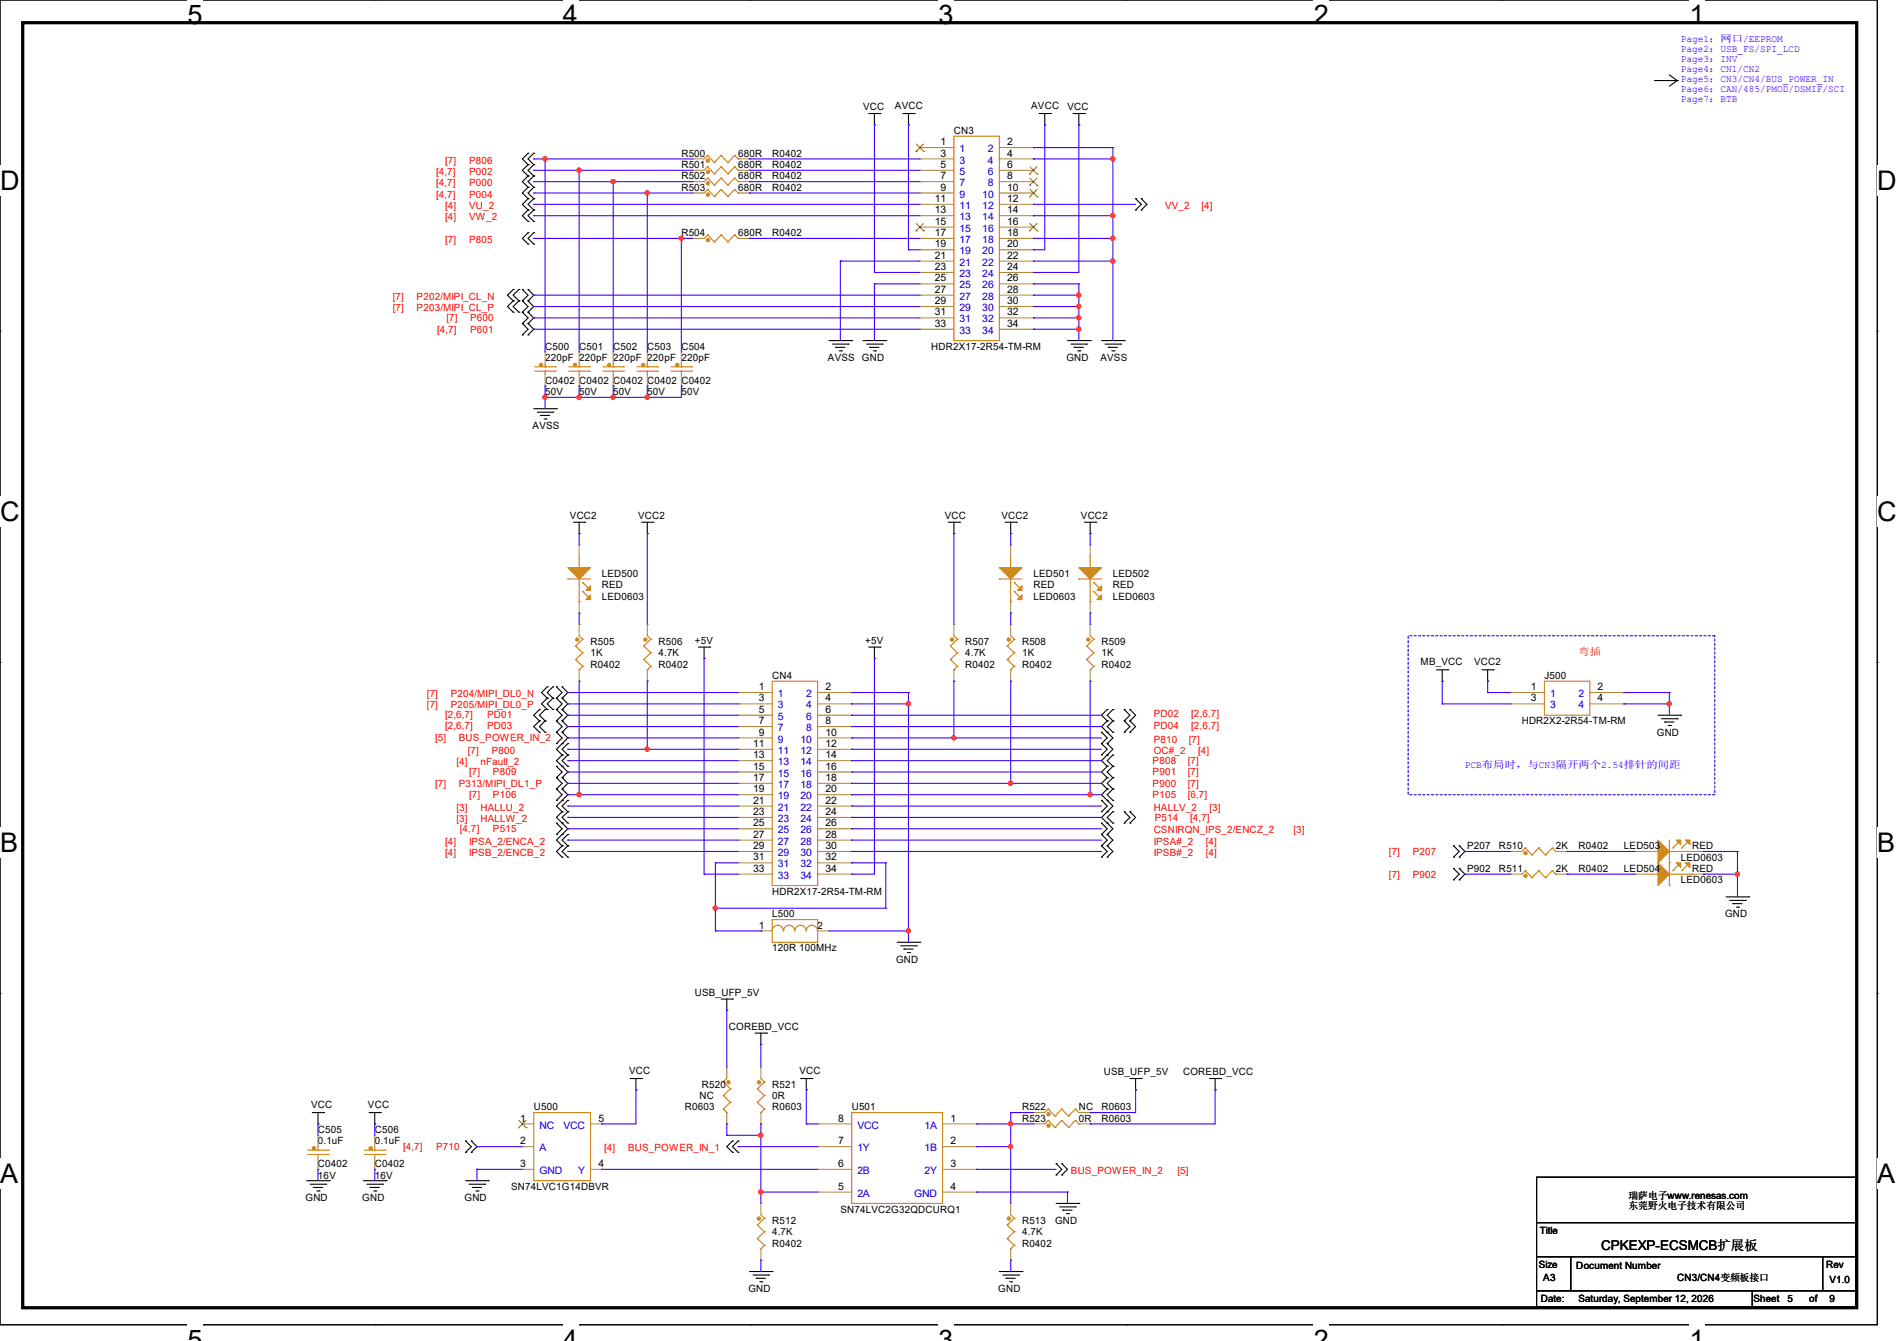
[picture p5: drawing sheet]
<svg xmlns="http://www.w3.org/2000/svg" width="297mm" height="210mm" viewBox="0 0 297 210" stroke-linecap="round" stroke-linejoin="round" font-family="sans-serif">
<defs><g id="words">
<g font-size="4.2">
<text x="29.4" y="3.8">5</text>
<text x="88.1" y="3.8">4</text>
<text x="146.9" y="3.8">3</text>
<text x="205.7" y="3.8">2</text>
<text x="264.5" y="3.8">1</text>
<text x="0" y="29.7">D</text>
<text x="293.9" y="29.7">D</text>
<text x="0" y="81.6">C</text>
<text x="293.9" y="81.6">C</text>
<text x="0" y="133.4">B</text>
<text x="293.9" y="133.4">B</text>
<text x="0" y="185.3">A</text>
<text x="293.9" y="185.3">A</text>
</g>
<text font-size="2.1" x="250.7" y="195.7">CPKEXP-ECSMCB扩展板</text>
<g font-size="1.6" fill="#00f">
<text x="263.1" y="6.6">Page1：网口/EEPROM</text>
<text x="263.1" y="8.1">Page2：USB_FS/SPI_LCD</text>
<text x="263.1" y="9.7">Page3：INV</text>
<text x="263.1" y="11.3">Page4：CN1/CN2</text>
<text x="263.1" y="12.8">Page5：CN3/CN4/BUS_POWER_IN</text>
<text x="263.1" y="14.4">Page6：CAN/485/PMOD/DSMIF/SCI</text>
<text x="263.1" y="16">Page7：BTB</text>
<text x="229.4" y="120.4">PCB布局时，与CN3隔开两个2.54排针的间距</text>
</g>
<g font-size="1.6">
<text x="135.1" y="17.3">VCC</text>
<text x="140.1" y="17.1">AVCC</text>
<text x="161.5" y="17.1">AVCC</text>
<text x="167.1" y="17.3">VCC</text>
<text x="147.2" y="22.7">1</text>
<text x="149.4" y="21">CN3</text>
<text x="157.7" y="22.7">2</text>
<text x="106.7" y="24.6">R500</text>
<text x="106.7" y="26.3">R501</text>
<text x="106.7" y="28.1">R502</text>
<text x="106.7" y="29.9">R503</text>
<text x="115.6" y="24.6">680R</text>
<text x="115.6" y="26.3">680R</text>
<text x="115.6" y="28.1">680R</text>
<text x="115.6" y="29.9">680R</text>
<text x="120.9" y="24.6">R0402</text>
<text x="120.9" y="26.3">R0402</text>
<text x="120.9" y="28.1">R0402</text>
<text x="120.9" y="29.9">R0402</text>
<text x="147.2" y="24.5">3</text>
<text x="147.2" y="26.3">5</text>
<text x="147.2" y="28.1">7</text>
<text x="147.2" y="29.8">9</text>
<text x="157.7" y="24.5">4</text>
<text x="157.7" y="26.3">6</text>
<text x="157.7" y="28.1">8</text>
<text x="157.7" y="29.8">10</text>
<text x="146.3" y="31.6">11</text>
<text x="146.3" y="33.4">13</text>
<text x="146.3" y="35.2">15</text>
<text x="157.7" y="31.6">12</text>
<text x="157.7" y="33.4">14</text>
<text x="157.7" y="35.2">16</text>
<text x="106.7" y="37">R504</text>
<text x="115.6" y="37">680R</text>
<text x="120.9" y="37">R0402</text>
<text x="146.3" y="37">17</text>
<text x="146.3" y="38.7">19</text>
<text x="146.3" y="40.5">21</text>
<text x="157.7" y="37">18</text>
<text x="157.7" y="38.7">20</text>
<text x="157.7" y="40.5">22</text>
<text x="146.3" y="42.3">23</text>
<text x="146.3" y="44.1">25</text>
<text x="146.3" y="45.8">27</text>
<text x="146.3" y="47.6">29</text>
<text x="157.7" y="42.3">24</text>
<text x="157.7" y="44.1">26</text>
<text x="157.7" y="45.8">28</text>
<text x="157.7" y="47.6">30</text>
<text x="146.3" y="49.4">31</text>
<text x="146.3" y="51.2">33</text>
<text x="157.7" y="49.4">32</text>
<text x="157.7" y="51.2">34</text>
<text x="85.3" y="54.8">C500</text>
<text x="85.3" y="56.6">220pF 220pF 220pF 220pF 220pF</text>
<text x="90.7" y="54.8">C501</text>
<text x="96" y="54.8">C502</text>
<text x="101.3" y="54.8">C503</text>
<text x="106.7" y="54.8">C504</text>
<text x="129.6" y="56.6">AVSS</text>
<text x="135" y="56.6">GND</text>
<text x="145.8" y="54.8">HDR2X17-2R54-TM-RM</text>
<text x="167" y="56.6">GND</text>
<text x="172.3" y="56.6">AVSS</text>
<text x="85.3" y="60.1">C0402 C0402 C0402 C0402 C0402</text>
<text x="85.3" y="61.9">50V</text>
<text x="90.7" y="61.9">50V</text>
<text x="96" y="61.9">50V</text>
<text x="101.3" y="61.9">50V</text>
<text x="106.7" y="61.9">50V</text>
<text x="83.4" y="67.2">AVSS</text>
<text x="89.2" y="81.3">VCC2</text>
<text x="99.9" y="81.3">VCC2</text>
<text x="147.9" y="81.3">VCC</text>
<text x="156.8" y="81.3">VCC2</text>
<text x="169.2" y="81.3">VCC2</text>
<text x="94.2" y="90.3">LED500</text>
<text x="94.2" y="92.1">RED</text>
<text x="94.2" y="93.9">LED0603</text>
<text x="161.8" y="90.3">LED501</text>
<text x="161.8" y="92.1">RED</text>
<text x="161.8" y="93.9">LED0603</text>
<text x="174.2" y="90.3">LED502</text>
<text x="174.2" y="92.1">RED</text>
<text x="174.2" y="93.9">LED0603</text>
<text x="92.5" y="101">R505</text>
<text x="103.1" y="101">R506</text>
<text x="108.8" y="100.8">+5V</text>
<text x="135.5" y="100.8">+5V</text>
<text x="151.1" y="101">R507</text>
<text x="160" y="101">R508</text>
<text x="172.5" y="101">R509</text>
<text x="92.5" y="102.8">1K</text>
<text x="92.5" y="104.6">R0402</text>
<text x="103.1" y="102.8">4.7K</text>
<text x="103.1" y="104.6">R0402</text>
<text x="120.9" y="106.3">CN4</text>
<text x="151.1" y="102.8">4.7K</text>
<text x="151.1" y="104.6">R0402</text>
<text x="160" y="102.8">1K</text>
<text x="160" y="104.6">R0402</text>
<text x="172.5" y="102.8">1K</text>
<text x="172.5" y="104.6">R0402</text>
<text x="222.4" y="104.2">MB_VCC</text>
<text x="230.8" y="104.2">VCC2</text>
<text x="241.8" y="106.3">J500</text>
<text x="118.8" y="108.1">1</text>
<text x="118.8" y="109.9">3</text>
<text x="118.8" y="111.6">5</text>
<text x="118.8" y="113.4">7</text>
<text x="129.2" y="108.1">2</text>
<text x="129.2" y="109.9">4</text>
<text x="129.2" y="111.6">6</text>
<text x="129.2" y="113.4">8</text>
<text x="238.3" y="113.5">HDR2X2-2R54-TM-RM</text>
<text x="239.7" y="108.1">1</text>
<text x="239.7" y="109.9">3</text>
<text x="250.1" y="108.1">2</text>
<text x="250.1" y="109.9">4</text>
<text x="117.9" y="117">11</text>
<text x="117.9" y="118.7">13</text>
<text x="118.8" y="115.2">9</text>
<text x="129.2" y="115.2">10</text>
<text x="129.2" y="117">12</text>
<text x="129.2" y="118.7">14</text>
<text x="259.4" y="115.2">GND</text>
<text x="117.9" y="120.5">15</text>
<text x="117.9" y="122.3">17</text>
<text x="117.9" y="124.1">19</text>
<text x="117.9" y="125.9">21</text>
<text x="129.2" y="120.5">16</text>
<text x="129.2" y="122.3">18</text>
<text x="129.2" y="124.1">20</text>
<text x="129.2" y="125.9">22</text>
<text x="117.9" y="127.6">23</text>
<text x="117.9" y="129.4">25</text>
<text x="117.9" y="131.2">27</text>
<text x="129.2" y="127.6">24</text>
<text x="129.2" y="129.4">26</text>
<text x="129.2" y="131.2">28</text>
<text x="117.9" y="133">29</text>
<text x="117.9" y="134.7">31</text>
<text x="117.9" y="136.5">33</text>
<text x="129.2" y="133">30</text>
<text x="129.2" y="134.7">32</text>
<text x="129.2" y="136.5">34</text>
<text x="229.7" y="133">P207</text>
<text x="229.7" y="136.6">P902</text>
<text x="234.7" y="136.6">R511</text>
<text x="234.7" y="133">R510</text>
<text x="243.6" y="136.6">2K</text>
<text x="243.6" y="133">2K</text>
<text x="247.1" y="136.6">R0402</text>
<text x="247.1" y="133">R0402</text>
<text x="254.3" y="136.6">LED504</text>
<text x="254.3" y="133">LED503</text>
<text x="263.1" y="134.8">LED0603</text>
<text x="264.9" y="136.6">RED</text>
<text x="264.9" y="133">RED</text>
<text x="120.9" y="140.1">HDR2X17-2R54-TM-RM</text>
<text x="120.9" y="143.7">L500</text>
<text x="263.1" y="138.3">LED0603</text>
<text x="270.1" y="143.7">GND</text>
<text x="118.8" y="145.4">1</text>
<text x="120.9" y="149">120R 100MHz</text>
<text x="128" y="145.5">2</text>
<text x="108.8" y="156">USB_UFP_5V</text>
<text x="140.3" y="150.8">GND</text>
<text x="114.1" y="161.3">COREBD_VCC</text>
<text x="48.7" y="173.6">VCC</text>
<text x="57.6" y="173.6">VCC</text>
<text x="83.6" y="173.9">U500</text>
<text x="98.5" y="168.2">VCC</text>
<text x="107.2" y="173.9">R0603</text>
<text x="109.5" y="172.1">NC</text>
<text x="109.9" y="170.3">R520</text>
<text x="120.9" y="170.3">R521</text>
<text x="120.9" y="172.1">0R</text>
<text x="120.9" y="173.9">R0603</text>
<text x="125.2" y="168.2">VCC</text>
<text x="133.3" y="173.9">U501</text>
<text x="160" y="173.9">R522</text>
<text x="168.9" y="173.9">NC</text>
<text x="172.5" y="173.9">R0603</text>
<text x="172.8" y="168.4">USB_UFP_5V</text>
<text x="185.2" y="168.4">COREBD_VCC</text>
<text x="49.8" y="177.5">C505</text>
<text x="49.8" y="179.2">0.1uF</text>
<text x="58.7" y="177.5">C506</text>
<text x="58.7" y="179.2">0.1uF</text>
<text x="81.4" y="175.6">1</text>
<text x="81.4" y="179.2">2</text>
<text x="93.7" y="175.6">5</text>
<text x="131.2" y="179.2">7</text>
<text x="131.2" y="175.6">8</text>
<text x="148.8" y="175.6">1</text>
<text x="148.8" y="179.2">2</text>
<text x="160" y="175.7">R523</text>
<text x="168.9" y="175.7">0R</text>
<text x="172.5" y="175.7">R0603</text>
<text x="49.8" y="182.8">C0402</text>
<text x="49.8" y="184.6">16V</text>
<text x="58.7" y="182.8">C0402</text>
<text x="58.7" y="184.6">16V</text>
<text x="81.4" y="182.8">3</text>
<text x="93.7" y="182.8">4</text>
<text x="131.2" y="182.8">6</text>
<text x="148.8" y="182.8">3</text>
<text x="47.8" y="188.1">GND</text>
<text x="56.7" y="188.1">GND</text>
<text x="72.7" y="188.1">GND</text>
<text x="80" y="186.3">SN74LVC1G14DBVR</text>
<text x="120.9" y="191.7">R512</text>
<text x="131.2" y="186.3">5</text>
<text x="131.6" y="189.9">SN74LVC2G32QDCURQ1</text>
<text x="148.8" y="186.3">4</text>
<text x="160" y="191.7">R513</text>
<text x="165.2" y="191.7">GND</text>
<text x="255" y="187.8">瑞萨电子www.renesas.com</text>
<text x="255" y="189.4">东莞野火电子技术有限公司</text>
<text x="120.9" y="193.5">4.7K</text>
<text x="120.9" y="195.2">R0402</text>
<text x="160" y="193.5">4.7K</text>
<text x="160" y="195.2">R0402</text>
<text x="241.1" y="193.3">Title</text>
<text x="117.2" y="202.3">GND</text>
<text x="156.3" y="202.3">GND</text>
<text x="240.9" y="198.6">Size</text>
<text x="241.3" y="204">Date:</text>
<text x="241.6" y="200.6">A3</text>
<text x="246.8" y="198.8">Document Number</text>
<text x="247.1" y="204">Saturday, September 12, 2026</text>
<text x="262.6" y="200.6">CN3/CN4变频板接口</text>
<text x="274.5" y="204">Sheet</text>
<text x="279.9" y="204">5</text>
<text x="283.3" y="204">of</text>
<text x="285.9" y="198.6">Rev</text>
<text x="286.4" y="200.9">V1.0</text>
<text x="286.4" y="204">9</text>
</g>
<g font-size="1.6" fill="#00c">
<text x="150.2" y="23.8">1</text>
<text x="154.7" y="23.8">2</text>
<text x="150.2" y="25.6">3</text>
<text x="150.2" y="27.4">5</text>
<text x="150.2" y="29.2">7</text>
<text x="154.7" y="25.6">4</text>
<text x="154.7" y="27.4">6</text>
<text x="154.7" y="29.2">8</text>
<text x="150.2" y="30.9">9</text>
<text x="150.2" y="32.7">11</text>
<text x="150.2" y="34.5">13</text>
<text x="153.8" y="30.9">10</text>
<text x="153.8" y="32.7">12</text>
<text x="153.8" y="34.5">14</text>
<text x="150.2" y="36.3">15</text>
<text x="150.2" y="38.1">17</text>
<text x="150.2" y="39.8">19</text>
<text x="150.2" y="41.6">21</text>
<text x="153.8" y="36.3">16</text>
<text x="153.8" y="38.1">18</text>
<text x="153.8" y="39.8">20</text>
<text x="153.8" y="41.6">22</text>
<text x="150.2" y="43.4">23</text>
<text x="150.2" y="45.2">25</text>
<text x="150.2" y="46.9">27</text>
<text x="153.8" y="43.4">24</text>
<text x="153.8" y="45.2">26</text>
<text x="153.8" y="46.9">28</text>
<text x="150.2" y="48.7">29</text>
<text x="150.2" y="50.5">31</text>
<text x="150.2" y="52.3">33</text>
<text x="153.8" y="48.7">30</text>
<text x="153.8" y="50.5">32</text>
<text x="153.8" y="52.3">34</text>
<text x="121.8" y="109.2">1</text>
<text x="121.8" y="111">3</text>
<text x="121.8" y="112.7">5</text>
<text x="126.2" y="109.2">2</text>
<text x="126.2" y="111">4</text>
<text x="126.2" y="112.7">6</text>
<text x="242.7" y="109.2">1</text>
<text x="242.7" y="111">3</text>
<text x="247.1" y="109.2">2</text>
<text x="247.1" y="111">4</text>
<text x="121.8" y="114.5">7</text>
<text x="121.8" y="116.3">9</text>
<text x="121.8" y="118.1">11</text>
<text x="121.8" y="119.8">13</text>
<text x="125.3" y="116.3">10</text>
<text x="125.3" y="118.1">12</text>
<text x="125.3" y="119.8">14</text>
<text x="126.2" y="114.5">8</text>
<text x="121.8" y="121.6">15</text>
<text x="121.8" y="123.4">17</text>
<text x="121.8" y="125.2">19</text>
<text x="125.3" y="121.6">16</text>
<text x="125.3" y="123.4">18</text>
<text x="125.3" y="125.2">20</text>
<text x="121.8" y="127">21</text>
<text x="121.8" y="128.7">23</text>
<text x="121.8" y="130.5">25</text>
<text x="125.3" y="127">22</text>
<text x="125.3" y="128.7">24</text>
<text x="125.3" y="130.5">26</text>
<text x="121.8" y="132.3">27</text>
<text x="121.8" y="134.1">29</text>
<text x="121.8" y="135.8">31</text>
<text x="121.8" y="137.6">33</text>
<text x="125.3" y="132.3">28</text>
<text x="125.3" y="134.1">30</text>
<text x="125.3" y="135.8">32</text>
<text x="125.3" y="137.6">34</text>
<text x="84.5" y="176.7">NC</text>
<text x="88.2" y="176.7">VCC</text>
<text x="134.2" y="176.7">VCC</text>
<text x="144.7" y="176.7">1A</text>
<text x="84.5" y="180.3">A</text>
<text x="84.5" y="183.9">GND</text>
<text x="90.5" y="183.9">Y</text>
<text x="134.2" y="183.9">2B</text>
<text x="134.2" y="180.3">1Y</text>
<text x="144.7" y="180.3">1B</text>
<text x="144.7" y="183.9">2Y</text>
<text x="134.2" y="187.4">2A</text>
<text x="143.1" y="187.4">GND</text>
</g>
<g font-size="1.6" fill="#f00">
<text x="68.3" y="27.4">[4,7]</text>
<text x="68.3" y="29.2">[4,7]</text>
<text x="69.7" y="25.6">[7]</text>
<text x="73.4" y="27.4">P002</text>
<text x="73.4" y="25.6">P806</text>
<text x="73.4" y="29.2">P000</text>
<text x="68.3" y="30.9">[4,7]</text>
<text x="69.7" y="34.5">[4]</text>
<text x="69.7" y="32.7">[4]</text>
<text x="73.4" y="30.9">P004</text>
<text x="73.4" y="34.5">VW_2</text>
<text x="73.4" y="32.7">VU_2</text>
<text x="182.4" y="32.7">VV_2</text>
<text x="188.1" y="32.7">[4]</text>
<text x="69.7" y="38.1">[7]</text>
<text x="73.4" y="38.1">P805</text>
<text x="61.5" y="46.9">[7]</text>
<text x="65.2" y="46.9">P202/MIPI_CL_N</text>
<text x="61.5" y="48.7">[7]</text>
<text x="65.2" y="48.7">P203/MIPI_CL_P</text>
<text x="68.5" y="52.1">[4,7]</text>
<text x="69.9" y="50.3">[7]</text>
<text x="73.6" y="52.1">P601</text>
<text x="73.6" y="50.3">P600</text>
<text x="247.1" y="102.6">弯插</text>
<text x="66.8" y="109.2">[7]</text>
<text x="66.8" y="111">[7]</text>
<text x="69.7" y="112.4">[2,6,7]</text>
<text x="70.6" y="109.2">P204/MIPI_DL0_N</text>
<text x="70.6" y="111">P205/MIPI_DL0_P</text>
<text x="76.3" y="112.4">PD01</text>
<text x="180.6" y="112.2">PD02</text>
<text x="186.5" y="112.2">[2,6,7]</text>
<text x="68.1" y="116.1">[5]</text>
<text x="69.7" y="114.2">[2,6,7]</text>
<text x="71.5" y="119.8">[4]</text>
<text x="71.8" y="116.1">BUS_POWER_IN_2</text>
<text x="73.2" y="118.1">[7]</text>
<text x="75.2" y="119.8">nFault_2</text>
<text x="76.3" y="114.2">PD03</text>
<text x="77" y="118.1">P800</text>
<text x="180.5" y="119.7">P808</text>
<text x="180.6" y="118.1">OC#_2</text>
<text x="180.6" y="116.3">P810</text>
<text x="180.6" y="114.2">PD04</text>
<text x="186" y="119.7">[7]</text>
<text x="186.1" y="116.3">[7]</text>
<text x="186.5" y="114.2">[2,6,7]</text>
<text x="187.6" y="118.1">[4]</text>
<text x="68.1" y="123.2">[7]</text>
<text x="71.8" y="123.2">P313/MIPI_DL1_P</text>
<text x="73.4" y="121.5">[7]</text>
<text x="73.4" y="125">[7]</text>
<text x="77.2" y="121.5">P809</text>
<text x="77.2" y="125">P106</text>
<text x="180.5" y="125">P105</text>
<text x="180.5" y="121.5">P901</text>
<text x="180.5" y="123.2">P900</text>
<text x="186" y="125">[6,7]</text>
<text x="186" y="121.5">[7]</text>
<text x="186" y="123.2">[7]</text>
<text x="71.5" y="127">[3]</text>
<text x="71.5" y="128.7">[3]</text>
<text x="72" y="130.3">[4,7]</text>
<text x="75.2" y="127">HALLU_2</text>
<text x="75.2" y="128.7">HALLW_2</text>
<text x="77.2" y="130.3">P515</text>
<text x="180.6" y="130.5">CSNIRQN_IPS_2/ENCZ_2</text>
<text x="180.6" y="127">HALLV_2</text>
<text x="180.8" y="128.6">P514</text>
<text x="186.3" y="128.6">[4,7]</text>
<text x="189.4" y="127">[3]</text>
<text x="202.5" y="130.5">[3]</text>
<text x="69.7" y="132.3">[4]</text>
<text x="69.7" y="134.1">[4]</text>
<text x="73.4" y="132.3">IPSA_2/ENCA_2</text>
<text x="73.4" y="134.1">IPSB_2/ENCB_2</text>
<text x="180.6" y="132.3">IPSA#_2</text>
<text x="180.6" y="134.1">IPSB#_2</text>
<text x="188.8" y="132.3">[4]</text>
<text x="188.8" y="134.1">[4]</text>
<text x="217.5" y="133.9">[7]</text>
<text x="217.5" y="137.5">[7]</text>
<text x="221.2" y="133.9">P207</text>
<text x="221.2" y="137.5">P902</text>
<text x="63.1" y="180.1">[4,7]</text>
<text x="68.3" y="180.1">P710</text>
<text x="94.6" y="180.3">[4]</text>
<text x="98.3" y="180.3">BUS_POWER_IN_1</text>
<text x="167.7" y="183.8">BUS_POWER_IN_2</text>
<text x="184.4" y="183.8">[5]</text>
</g>
</g></defs>
<path d="M0 0h293.9v207.5h-293.9z" fill="none" stroke="#000" stroke-width=".17"/>
<g fill="#fff">
<path d="M29.4 0h2.3v4.7h-2.3z"/>
<path d="M29.4 207.5h2.3v2.5h-2.3z"/>
</g>
<path d="M58.8 0h.1M58.8 207.5h.1" fill="none" stroke="#000" stroke-width=".17"/>
<g fill="#fff">
<path d="M88.1 0h2.4v4.7h-2.4z"/>
<path d="M88.1 207.5h2.4v2.5h-2.4z"/>
</g>
<path d="M117.6 0h.1M117.6 207.5h.1" fill="none" stroke="#000" stroke-width=".17"/>
<g fill="#fff">
<path d="M146.9 0h2.4v4.7h-2.4z"/>
<path d="M146.9 207.5h2.4v2.5h-2.4z"/>
</g>
<path d="M176.3 0h.1M176.3 207.5h.1" fill="none" stroke="#000" stroke-width=".17"/>
<g fill="#fff">
<path d="M205.7 0h2.4v4.7h-2.4z"/>
<path d="M205.7 207.5h2.4v2.5h-2.4z"/>
</g>
<path d="M235.1 0h.1M235.1 207.5h.1" fill="none" stroke="#000" stroke-width=".17"/>
<g fill="#fff">
<path d="M264.5 0h2.4v4.7h-2.4z"/>
<path d="M264.5 207.5h2.4v2.5h-2.4z"/>
<path d="M0 25.9h3v4.7h-3z"/>
<path d="M293.9 25.9h3.1v4.7h-3.1z"/>
<path d="M0 77.8h3v4.7h-3z"/>
<path d="M293.9 77.8h3.1v4.7h-3.1z"/>
</g>
<path d="M0 51.9h.1M293.9 51.9h.1" fill="none" stroke="#000" stroke-width=".17"/>
<g fill="#fff">
<path d="M0 129.6h2.8v4.8h-2.8z"/>
<path d="M293.9 129.6h2.9v4.8h-2.9z"/>
</g>
<path d="M0 103.7h.1M293.9 103.7h.1" fill="none" stroke="#000" stroke-width=".17"/>
<g fill="#fff">
<path d="M0 181.5h2.8v4.7h-2.8z"/>
<path d="M293.8 181.5h3v4.7h-3z"/>
</g>
<g fill="none" stroke="#000" stroke-width=".17">
<path d="M136 17.8h1.8M136.9 19.6h.1M136.9 17.8v1.8M137.8 17.8h.1M141.4 17.8h1.7M142.2 19.6h.1M142.2 17.8v1.8M143.1 17.8h.1M162.7 17.8h1.8M163.6 19.6h.1M163.6 17.8v1.8M164.5 17.8h.1"/>
<path d="M168 17.8h1.8M168.9 19.6h.1M168.9 17.8v1.8M169.8 17.8h.1M259 12.6h3.6M261.4 11.7l1.2 .9M262.6 12.6h.1M262.6 12.6l-1.2 .9M82.7 25.8h.1M82.7 27.6h.1M82.7 24h.1M82.7 29.3h.1"/>
<path d="M82.7 31.1h.1M82.7 32.9h.1M82.7 34.7h.1M82.7 36.4h.1M82.7 38.2h.1M82.7 25.8l-.9 .9 .9 .9M82.7 24l-.9 .9 .9 .9M82.7 29.3l-.9 .9 .9 .9M82.7 27.6l-.9 .8 .9 .9M82.7 32.9l-.9 .9 .9 .9M82.7 31.1l-.9 .9 .9 .9M82.7 36.4l-.9 .9 .9 .9"/>
<path d="M83.6 25.8h.1M83.6 27.6h.1M83.6 24h.1M83.6 29.3h.1M83.6 31.1h.1M83.6 32.9h.1M83.6 34.7h.1M83.6 36.4h.1M83.6 38.2h.1M83.6 25.8l-.9 .9 .9 .9M83.6 24l-.9 .9 .9 .9M83.6 29.3l-.9 .9 .9 .9"/>
<path d="M83.6 27.6l-.9 .8 .9 .9M83.6 32.9l-.9 .9 .9 .9M83.6 31.1l-.9 .9 .9 .9M83.6 36.4l-.9 .9 .9 .9M177.8 31.1h.1M177.8 32.9h.1M177.8 31.1l.9 .9-.9 .9M178.7 31.1h.1M178.7 32.9h.1M178.7 31.1l.9 .9-.9 .9M80.3 47.1h.1M80.3 48.9h.1"/>
<path d="M80.3 45.3h.1M80.3 47.1l-.8 .9 .8 .9M80.3 45.3l-.8 .9 .8 .9M81.2 48.9h.1M81.2 47.1h.1M81.2 45.3h.1M81.2 47.1l-.9 .9 .9 .9M81.2 45.3l-.9 .9 .9 .9M81.8 52.5h.1M81.8 50.7h.1M81.8 48.9h.1M81.8 47.1h.1"/>
<path d="M81.8 45.3h.1M81.8 50.7l.9 .9-.9 .9M81.8 48.9l.9 .9-.9 .9M81.8 47.1l.9 .9-.9 .9M81.8 45.3l.9 .9-.9 .9M82.7 50.7h.1M82.7 52.5h.1M82.7 48.9h.1M82.7 47.1h.1M82.7 45.3h.1M82.7 50.7l.9 .9-.9 .9M82.7 48.9l.9 .9-.9 .9"/>
<path d="M82.7 47.1l.9 .9-.9 .9M82.7 45.3l.9 .9-.9 .9M129.8 53.3h3.5M130.3 53.9h2.5M130.9 54.4h.1M130.9 54.4h1.4M131.4 54.9h.3M131.7 54.9h.1M132.8 53.9h.1M133.3 53.3h.1M135.1 53.3h3.6M135.7 53.9h2.4"/>
<path d="M136.2 54.4h.1M136.2 54.4h1.4M136.7 54.9h.4M137.1 54.9h.1M138.1 53.9h.1M138.7 53.3h.1M167.1 53.3h3.6M167.7 53.9h2.4M168.2 54.4h.1M168.2 54.4h1.4M168.7 54.9h.4M169.1 54.9h.1"/>
<path d="M170.1 53.9h.1M170.7 53.3h.1M172.5 53.3h3.5M173 53.9h2.5M173.5 54.4h.1M173.5 54.4h1.5M174.1 54.9h.3M174.4 54.9h.1M175.5 53.9h.1M176 53.3h.1M83.6 64h3.5M84.1 64.6h2.5"/>
<path d="M84.6 65.1h.1M84.6 65.1h1.5M85.2 65.6h.3M85.5 65.6h.1M86.6 64.6h.1M87.1 64h.1M89.8 81.8h1.8M90.7 83.6h.1M90.7 81.8v1.8M91.6 81.8h.1M100.5 81.8h1.7M101.3 83.6h.1"/>
<path d="M101.3 81.8v1.8M102.2 81.8h.1M148.5 81.8h1.7M149.4 83.6h.1M149.4 81.8v1.8M150.2 81.8h.1M157.4 81.8h1.7M158.2 83.6h.1M158.2 81.8v1.8M159.1 81.8h.1M169.8 81.8h1.8M170.7 83.6h.1"/>
<path d="M170.7 81.8v1.8M171.6 81.8h.1M84.5 112.9h.1M84.5 111.1h.1M84.5 114.7h.1M84.5 112.9l-.9 .9 .9 .9M84.5 111.1l-.9 .9 .9 .9M85.3 112.9h.1M85.3 111.1h.1M85.3 114.7h.1M85.3 112.9l-.8 .9 .8 .9M85.3 111.1l-.8 .9 .8 .9"/>
<path d="M85.7 107.6h.1M85.7 109.3h.1M85.7 111.1h.1M85.7 107.6l-.9 .9 .9 .8M85.7 109.3l-.9 .9 .9 .9M86.6 109.3h.1M86.6 107.6h.1M86.6 111.1h.1M86.6 107.6l-.9 .9 .9 .8M86.6 109.3l-.9 .9 .9 .9M87.1 116.5h.1M87.1 114.7h.1"/>
<path d="M87.1 112.9h.1M87.1 111.1h.1M87.1 109.3h.1M87.1 107.6h.1M87.1 114.7l.9 .9-.9 .9M87.1 111.1l.9 .9-.9 .9M87.1 107.6l.9 .9-.9 .8M87.1 112.9l.9 .9-.9 .9M87.1 109.3l.9 .9-.9 .9M88 116.5h.1M88 118.2h.1M88 114.7h.1"/>
<path d="M88 111.1h.1M88 112.9h.1M88 107.6h.1M88 109.3h.1M88 114.7l.9 .9-1.8 1.7 .9 .9M88 118.2l-.9 .9 1.8 1.8-.9 .9M88 111.1l.9 .9-.9 .9M88 112.9l.9 .9-.9 .9M88 107.6l.9 .9-.9 .8M88 109.3l.9 .9-.9 .9M88.9 116.5h.1M88.9 118.2h.1"/>
<path d="M88.9 116.5l-.9 .8 .9 .9M88.9 118.2l-.9 .9 .9 .9M109.3 101.3h1.8M110.2 103.1h.1M110.2 101.3v1.8M111.1 101.3h.1M136 101.3h1.8M136.9 103.1h.1M136.9 101.3v1.8M137.8 101.3h.1M172.5 116.5h.1M172.5 118.2h.1"/>
<path d="M172.5 114.7h.1M172.5 116.5l.9 .8-.9 .9M172.5 114.7l.9 .9-.9 .9M173.4 116.5h.1M173.4 118.2h.1M173.4 114.7h.1M173.4 111.1h.1M173.4 112.9h.1M173.4 116.5l.8 .8-1.7 1.8 .9 .9M173.4 112.9l-.9 .9 1.7 1.8-.8 .9M173.4 111.1l-.9 .9 .9 .9M174.2 118.2h.1"/>
<path d="M174.2 112.9h.1M174.2 111.1h.1M174.2 114.7h.1M174.2 118.2l-.8 .9 .8 .9M174.2 111.1l-.8 .9 .8 .9M174.2 112.9l-.8 .9 .8 .9M176 112.9h.1M176 111.1h.1M176 114.7h.1M176 112.9l.9 .9-.9 .9M176 111.1l.9 .9-.9 .9M176.9 112.9h.1"/>
<path d="M176.9 111.1h.1M176.9 114.7h.1M176.9 112.9l.9 .9-.9 .9M176.9 111.1l.9 .9-.9 .9M224.9 104.9h1.8M225.8 106.7h.1M225.8 104.9v1.8M226.7 104.9h.1M232 104.9h1.8M232.9 106.7h.1M232.9 104.9v1.8M233.8 104.9h.1"/>
<path d="M259.6 112h3.5M260.1 112.6h2.5M260.6 113.1h.1M260.6 113.1h1.5M261.2 113.6h.3M261.5 113.6h.1M262.6 112.6h.1M263.1 112h.1M87.1 130.7h.1M87.1 128.9h.1M87.1 121.8h.1M87.1 120h.1"/>
<path d="M87.1 123.6h.1M87.1 125.3h.1M87.1 128.9l.9 .9-.9 .9M87.1 120l.9 .9-.9 .9M87.1 121.8l.9 .9-.9 .9M87.1 123.6l.9 .9-.9 .8M88 128.9h.1M88 130.7h.1M88 120h.1M88 121.8h.1M88 123.6h.1M88 125.3h.1"/>
<path d="M88 127.1h.1M88 132.5h.1M88 134.2h.1M88 127.1l-.9 .9 1.8 1.8-1.8 1.8 .9 .9M88 121.8l.9 .9-.9 .9M88 123.6l.9 .9-1.8 1.7 .9 .9M88 132.5l-.9 .8 .9 .9M88.9 120h.1M88.9 125.3h.1M88.9 127.1h.1M88.9 128.9h.1M88.9 130.7h.1"/>
<path d="M88.9 132.5h.1M88.9 134.2h.1M88.9 125.3l-.9 .9 .9 .9M88.9 127.1l-.9 .9 .9 .9M88.9 130.7l-.9 .9 .9 .9M88.9 132.5l-.9 .8 .9 .9M172.5 128.9h.1M172.5 130.7h.1M172.5 132.5h.1M172.5 125.3h.1M172.5 127.1h.1M172.5 134.2h.1"/>
<path d="M172.5 128.9l.9 .9-.9 .9M172.5 130.7l.9 .9-.9 .9M172.5 125.3l.9 .9-.9 .9M172.5 132.5l.9 .8-.9 .9M173.4 120h.1M173.4 123.6h.1M173.4 125.3h.1M173.4 128.9h.1M173.4 130.7h.1M173.4 132.5h.1M173.4 121.8h.1M173.4 127.1h.1"/>
<path d="M173.4 134.2h.1M173.4 123.6l-.9 .9 1.7 1.7-1.7 1.8 1.7 1.8-.8 .9M173.4 130.7l.8 .9-.8 .9M173.4 120l-.9 .9 .9 .9M173.4 121.8l-.9 .9 .9 .9M173.4 132.5l.8 .8-.8 .9M174.2 120h.1M174.2 125.3h.1M174.2 123.6h.1M174.2 121.8h.1M174.2 128.9h.1M174.2 127.1h.1"/>
<path d="M174.2 123.6l-.8 .9 .8 .8M174.2 120l-.8 .9 .8 .9M174.2 121.8l-.8 .9 .8 .9M174.2 127.1l-.8 .9 .8 .9M176 128.9h.1M176 127.1h.1M176 127.1l.9 .9-.9 .9M176.9 128.9h.1M176.9 127.1h.1M176.9 127.1l.9 .9-.9 .9M227.6 134.2h.1M227.6 132.5h.1"/>
<path d="M227.6 137.8h.1M227.6 136h.1M227.6 132.5l.9 .8-.9 .9M227.6 136l.9 .9-.9 .9M228.5 132.5h.1M228.5 134.2h.1M228.5 136h.1M228.5 137.8h.1M228.5 132.5l.9 .8-.9 .9M228.5 136l.9 .9-.9 .9M0 155.6h.1M112.9 156.5h1.8"/>
<path d="M113.8 158.2h.1M113.8 156.5v1.7M114.7 156.5h.1M140.5 147.6h3.5M141 148.1h2.5M141.5 148.6h.1M141.5 148.6h1.5M142.1 149.2h.3M142.4 149.2h.1M143.5 148.1h.1M144 147.6h.1M270.3 140.5h3.5"/>
<path d="M270.8 141h2.5M271.3 141.5h.1M271.3 141.5h1.5M271.9 142.1h.3M272.2 142.1h.1M273.3 141h.1M273.8 140.5h.1M293.9 155.6h.1M48.9 174.2h1.8M49.8 176h.1M49.8 174.2v1.8M50.7 174.2h.1"/>
<path d="M57.8 174.2h1.8M58.7 176h.1M58.7 174.2v1.8M59.6 174.2h.1M72.9 178.7h.1M72.9 178.7l.9 .9-.9 .9M73.8 178.7h.1M73.8 178.7l.9 .9-.9 .9M98.7 168.9h1.8M99.6 170.7h.1M99.6 168.9v1.8M100.5 168.9h.1"/>
<path d="M114.7 178.7h.1M114.7 178.7l-.9 .9 .9 .9M115.6 178.7h.1M115.6 178.7l-.9 .9 .9 .9M118.2 161.8h1.8M119.1 163.6h.1M119.1 161.8v1.8M120 161.8h.1M125.3 168.9h1.8M126.2 170.7h.1M126.2 168.9v1.8M127.1 168.9h.1"/>
<path d="M176.9 168.9h1.8M177.8 170.7h.1M177.8 168.9v1.8M178.7 168.9h.1M189.4 168.9h1.7M190.2 170.7h.1M190.2 168.9v1.8M191.1 168.9h.1M48 184.9h3.6M48.6 185.5h2.4M49.1 186h.1M49.1 186h1.4"/>
<path d="M49.6 186.5h.4M50 186.5h.1M51 185.5h.1M51.6 184.9h.1M56.9 184.9h3.6M57.4 185.5h2.5M58 186h.1M58 186h1.4M58.5 186.5h.3M58.8 186.5h.1M59.9 185.5h.1M60.5 184.9h.1"/>
<path d="M72.9 180.5h.1M72.9 184.9h3.6M73.4 185.5h2.5M73.8 180.5h.1M74 186h.1M74 186h1.4M74.5 186.5h.3M74.8 186.5h.1M75.9 185.5h.1M76.5 184.9h.1M114.7 180.5h.1M115.6 180.5h.1"/>
<path d="M117.3 199.1h3.6M117.9 199.7h2.5M120.4 199.7h.1M120.9 199.1h.1M156.5 199.1h3.5M157 199.7h2.5M159.5 199.7h.1M160 199.1h.1M165.4 182.2h.1M165.4 184h.1M165.4 188.5h3.5M165.4 182.2l.8 .9-.8 .9"/>
<path d="M165.9 189h2.5M166.2 182.2h.1M166.2 184h.1M166.2 182.2l.9 .9-.9 .9M166.4 189.5h.1M166.4 189.5h1.5M167 190.1h.3M167.3 190.1h.1M168.4 189h.1M168.9 188.5h.1M240.6 184.4h49.9v7.1h-49.9zM240.6 191.5h49.9v5.3h-49.9z"/>
<path d="M240.6 196.8h5.3v5.3h-5.3zM245.9 196.8h39.5v5.3h-39.5zM285.4 196.8h5.1v5.3h-5.1zM118.4 200.2h.1M118.4 200.2h1.4M119 200.7h.3M119.3 200.7h.1M157.5 200.2h.1M157.5 200.2h1.5M158.1 200.7h.3M158.4 200.7h.1M240.6 202.1h33.8v2.5h-33.8z"/>
<path d="M274.4 202.1h16.1v2.5h-16.1z"/>
</g>
<path d="M3.6 3.6h287.1v201.2h-287.1z" fill="none" stroke="#000" stroke-width=".51"/>
<path d="M220.5 99.6h48v24.9h-48z" fill="none" stroke="#00f" stroke-width=".17" stroke-dasharray=".3"/>
<g fill="#cc8006" stroke="#cc8006" stroke-width=".17">
<path d="M259.6 135.1l1.8 1.8-1.8 1.8z"/>
<path d="M262.4 135.1h.7v.7z"/>
<path d="M263.9 135.1h.7v.7z"/>
<path d="M156.5 88.9h3.5l-1.8 1.8z"/>
<path d="M160 91.7v.8h-.7z"/>
<path d="M160 93.2v.7h-.7z"/>
<path d="M259.6 131.6l1.8 1.7-1.8 1.8z"/>
<path d="M262.4 131.6h.7v.7z"/>
<path d="M263.9 131.6h.7v.7z"/>
<path d="M88.9 88.9h3.6l-1.8 1.8z"/>
<path d="M92.5 91.7v.8h-.8z"/>
<path d="M91.7 93.9l.8-.7v.7z"/>
<path d="M168.9 88.9h3.6l-1.8 1.8z"/>
<path d="M171.7 92.5l.8-.8v.8z"/>
<path d="M171.7 93.9l.8-.7v.7z"/>
<circle cx="58" cy="179.8" r=".25"/>
<circle cx="95.4" cy="57.2" r=".25"/>
<circle cx="118.8" cy="190.8" r=".25"/>
<circle cx="238.8" cy="137.2" r=".25"/>
<circle cx="164.2" cy="176.3" r=".25"/>
<circle cx="100.7" cy="57.2" r=".25"/>
<circle cx="49.1" cy="179.8" r=".25"/>
<circle cx="110.8" cy="25.1" r=".25"/>
<circle cx="110.8" cy="37.6" r=".25"/>
<circle cx="90.4" cy="100.2" r=".25"/>
<circle cx="110.8" cy="26.9" r=".25"/>
<circle cx="106" cy="57.2" r=".25"/>
<circle cx="149.1" cy="100.2" r=".25"/>
<circle cx="110.8" cy="28.7" r=".25"/>
<circle cx="101" cy="100.2" r=".25"/>
<circle cx="110.8" cy="30.5" r=".25"/>
<circle cx="118.8" cy="169.5" r=".25"/>
<circle cx="114" cy="169.5" r=".25"/>
<circle cx="157.9" cy="100.2" r=".25"/>
<circle cx="84.7" cy="57.2" r=".25"/>
<circle cx="164.2" cy="174.5" r=".25"/>
<circle cx="238.8" cy="133.6" r=".25"/>
<circle cx="157.9" cy="190.8" r=".25"/>
<circle cx="90" cy="57.2" r=".25"/>
<circle cx="170.4" cy="100.2" r=".25"/>
</g>
<g fill="none" stroke="#cc8006" stroke-width=".17">
<path d="M110.8 24.3h.1M110.8 36.8h.1M110.8 26.1h.1M110.8 27.9h.1M110.8 29.7h.1M110.8 24.3l-.6 .6M110.8 24.3l1 1.1M110.8 36.8l-.6 .5M110.8 36.8l1 1.1M110.8 26.1l-.6 .6M110.8 26.1l1 1.1M110.8 27.9l-.6 .5"/>
<path d="M110.8 27.9l1 1.1M110.8 29.7l-.6 .5M110.8 29.7l1 1.1M111.8 25.4h.1M111.8 37.9h.1M111.8 27.2h.1M111.8 29h.1M111.8 30.8h.1M112.9 24.3h.1M112.9 36.8h.1M112.9 26.1h.1M112.9 27.9h.1"/>
<path d="M112.9 29.7h.1M112.9 24.3l-1.1 1.1M112.9 24.3l1.1 1.1M112.9 36.8l-1.1 1.1M112.9 36.8l1.1 1.1M112.9 26.1l-1.1 1.1M112.9 26.1l1.1 1.1M112.9 27.9l-1.1 1.1M112.9 27.9l1.1 1.1M112.9 29.7l-1.1 1.1M112.9 29.7l1.1 1.1M114 25.4h.1"/>
<path d="M114 37.9h.1M114 27.2h.1M114 29h.1M114 30.8h.1M115 24.3h.1M115 36.8h.1M115 26.1h.1M115 27.9h.1M115 29.7h.1M115 24.3l-1 1.1M115 24.3l.6 .6M115 36.8l-1 1.1"/>
<path d="M115 36.8l.6 .5M115 26.1l-1 1.1M115 26.1l.6 .6M115 27.9l-1 1.1M115 27.9l.6 .5M115 29.7l-1 1.1M115 29.7l.6 .5M115.6 24.9h.1M115.6 37.3h.1M115.6 26.7h.1M115.6 28.4h.1M115.6 30.2h.1"/>
<path d="M149.4 21.3h7.1v32h-7.1zM83.7 58.1h3.3M83.7 57.4h3.3M85.3 58.1h.1M85.3 57.4h.1M85.3 56.9v.5M85.3 58.1v.6M87 58.1h.1M87 57.4h.1M89.1 58.1h3.2M89.1 57.4h3.2M90.7 58.1h.1"/>
<path d="M90.7 57.4h.1M90.7 56.9v.5M90.7 58.1v.6M92.3 58.1h.1M92.3 57.4h.1M94.4 58.1h3.2M94.4 57.4h3.2M96 58.1h.1M96 57.4h.1M96 56.9v.5M96 58.1v.6M97.6 58.1h.1"/>
<path d="M97.6 57.4h.1M99.7 58.1h3.3M99.7 57.4h3.3M101.3 58.1h.1M101.3 57.4h.1M101.3 56.9v.5M101.3 58.1v.6M103 58.1h.1M103 57.4h.1M105.1 58.1h3.2M105.1 57.4h3.2M106.7 58.1h.1"/>
<path d="M106.7 57.4h.1M106.7 56.9v.5M106.7 58.1v.6M108.3 58.1h.1M108.3 57.4h.1M88.9 90.7h.1M88.9 90.7h3.6M90.7 88.9h.1M90.7 94.2h.1M90.7 99.6l.5 .5M90.7 87.1v1.8M90.7 90.7v3.5"/>
<path d="M91.2 91.2h.1M91.2 92.6h.1M91.2 91.2l.9 .9M91.2 92.6l.9 .9M101.3 99.6l.6 .5M149.4 99.6l.5 .5M156.5 90.7h.1M156.5 90.7h3.5M158.2 88.9h.1M158.2 94.2h.1M158.2 87.1v1.8M158.2 90.7v3.5"/>
<path d="M158.2 99.6l.6 .5M158.8 91.2h.1M158.8 92.6h.1M158.8 91.2l.9 .9M158.8 92.6l.9 .9M168.9 90.7h.1M168.9 90.7h3.6M170.7 88.9h.1M170.7 94.2h.1M170.7 87.1v1.8M170.7 90.7v3.5M170.7 99.6l.5 .5"/>
<path d="M171.2 91.2h.1M171.2 92.6h.1M171.2 91.2l.9 .9M171.2 92.6l.9 .9M90.1 101.2h.1M90.1 103.3h.1M90.1 101.2l1.1 1M90.1 103.3l1.1 1.1M90.7 104.9h.1M91.2 100.1h.1M91.2 102.2h.1M91.2 104.4h.1"/>
<path d="M91.2 100.1l-1.1 1.1M91.2 102.2l-1.1 1.1M91.2 104.4l-.5 .5M100.8 101.2h.1M100.8 103.3h.1M100.8 101.2l1.1 1M100.8 103.3l1.1 1.1M101.3 104.9h.1M101.9 100.1h.1M101.9 102.2h.1M101.9 104.4h.1M101.9 100.1l-1.1 1.1"/>
<path d="M101.9 102.2l-1.1 1.1M101.9 104.4l-.6 .5M120.9 106.7h7.1v32h-7.1zM148.8 101.2h.1M148.8 103.3h.1M148.8 101.2l1.1 1M148.8 103.3l1.1 1.1M149.4 104.9h.1M149.9 100.1h.1M149.9 102.2h.1M149.9 104.4h.1M149.9 100.1l-1.1 1.1"/>
<path d="M149.9 102.2l-1.1 1.1M149.9 104.4l-.5 .5M157.7 101.2h.1M157.7 103.3h.1M157.7 101.2l1.1 1M157.7 103.3l1.1 1.1M158.2 104.9h.1M158.8 100.1h.1M158.8 102.2h.1M158.8 104.4h.1M158.8 100.1l-1.1 1.1M158.8 102.2l-1.1 1.1"/>
<path d="M158.8 104.4l-.6 .5M170.1 101.2h.1M170.1 103.3h.1M170.1 101.2l1.1 1M170.1 103.3l1.1 1.1M170.7 104.9h.1M171.2 100.1h.1M171.2 102.2h.1M171.2 104.4h.1M171.2 100.1l-1.1 1.1M171.2 102.2l-1.1 1.1M171.2 104.4l-.5 .5"/>
<path d="M241.8 106.7h7.1v5.3h-7.1zM238.8 136.4h.1M238.8 132.8h.1M238.8 136.4l-.5 .5M238.8 136.4l1.1 1.1M238.8 132.8l-.5 .5M238.8 132.8l1.1 1.1M239.9 137.5h.1M239.9 133.9h.1M240.9 136.4h.1M240.9 132.8h.1M240.9 136.4l-1 1.1"/>
<path d="M240.9 136.4l1.1 1.1M240.9 132.8l-1 1.1M240.9 132.8l1.1 1.1M242 137.5h.1M242 133.9h.1M243 136.4h.1M243 132.8h.1M243 136.4l-1 1.1M243 136.4l.6 .5M243 132.8l-1 1.1M243 132.8l.6 .5M243.6 136.9h.1"/>
<path d="M243.6 133.3h.1M257.8 136.9h1.8M257.8 133.3h1.8M259.6 136.9h.1M259.6 133.3h.1M261.4 138.7h.1M261.4 135.1h.1M261.4 131.6v7.1M261.4 136.9h3.5M261.4 133.3h3.5M261.9 136.4h.1M261.9 132.8h.1"/>
<path d="M262.8 135.5l-.9 .9M262.8 131.9l-.9 .9M263.3 136.4h.1M263.3 132.8h.1M264.2 135.5l-.9 .9M264.2 131.9l-.9 .9M264.9 136.9h.1M264.9 133.3h.1M120.9 144h7.1v3.6h-7.1zM122.6 145.8a.87 .87 0 0 0-.8-.9 .87 .87 0 0 0-.9 .9M124.4 145.8a.87 .87 0 0 0-.9-.9 .87 .87 0 0 0-.8 .9M126.2 145.8a.87 .87 0 0 0-.9-.9 .87 .87 0 0 0-.8 .9"/>
<path d="M128 145.8a.87 .87 0 0 0-.9-.9 .87 .87 0 0 0-.9 .9M49.8 179.6v.5M58.7 179.6v.5M83.6 174.2h8.9v10.7h-8.9zM113.2 169.5h.1M113.2 171.6h.1M113.2 173.7h.1M113.2 169.5l1.1 1M113.2 171.6l1.1 1M113.2 173.7l.6 .5M113.8 174.2h.1M113.8 168.9l-.6 .6"/>
<path d="M114.3 170.5h.1M114.3 172.6h.1M114.3 170.5l-1.1 1.1M114.3 172.6l-1.1 1.1M118.6 170.5h.1M118.6 172.6h.1M118.6 170.5l1.1 1.1M118.6 172.6l1.1 1.1M119.1 174.2h.1M119.1 168.9l.6 .6M119.7 169.5h.1M119.7 171.6h.1"/>
<path d="M119.7 173.7h.1M119.7 169.5l-1.1 1M119.7 171.6l-1.1 1M119.7 173.7l-.6 .5M133.3 174.2h14.3v14.3h-14.3zM164.1 175.5h.1M164.1 173.7h.1M164.1 175.5l-.5 .5M164.1 175.5l1.1 1.1M164.1 173.7l-.5 .5M164.1 173.7l1.1 1.1M165.2 176.6h.1"/>
<path d="M165.2 174.8h.1M166.2 175.5h.1M166.2 173.7h.1M166.2 175.5l-1 1.1M166.2 175.5l1.1 1.1M166.2 173.7l-1 1.1M166.2 173.7l1.1 1.1M167.3 176.6h.1M167.3 174.8h.1M168.4 175.5h.1M168.4 173.7h.1M168.4 175.5l-1.1 1.1"/>
<path d="M168.4 175.5l.5 .5M168.4 173.7l-1.1 1.1M168.4 173.7l.5 .5M168.9 176h.1M168.9 174.2h.1M48.2 180.8h3.2M48.2 180.1h3.2M49.8 180.8h.1M49.8 180.1h.1M49.8 180.8v.6M51.4 180.8h.1M51.4 180.1h.1"/>
<path d="M57.1 180.8h3.2M57.1 180.1h3.2M58.7 180.8h.1M58.7 180.1h.1M58.7 180.8v.6M60.3 180.8h.1M60.3 180.1h.1M118.6 191.9h.1M118.6 194h.1M118.6 191.9l1.1 1M118.6 194l1.1 1M119.1 195.6h.1"/>
<path d="M119.1 190.2l.6 .6M119.7 190.8h.1M119.7 192.9h.1M119.7 195h.1M119.7 190.8l-1.1 1.1M119.7 192.9l-1.1 1.1M119.7 195l-.6 .6M157.7 191.9h.1M157.7 194h.1M157.7 191.9l1.1 1M157.7 194l1.1 1M158.2 195.6h.1"/>
<path d="M158.2 190.2l.6 .6M158.8 190.8h.1M158.8 192.9h.1M158.8 195h.1M158.8 190.8l-1.1 1.1M158.8 192.9l-1.1 1.1M158.8 195l-.6 .6"/>
</g>
<g fill="none" stroke="#a84" stroke-width=".17">
<path d="M108.5 24.9h.1M108.5 37.3h.1M108.5 26.7h.1M108.5 28.4h.1M108.5 30.2h.1M108.5 24.9h1.7M108.5 26.7h1.7M108.5 28.4h1.7M108.5 30.2h1.7M108.5 37.3h1.7M115.6 24.9h1.7M115.6 26.7h1.7"/>
<path d="M115.6 28.4h1.7M115.6 30.2h1.7M115.6 37.3h1.7M117.3 24.9h.1M117.3 37.3h.1M117.3 26.7h.1M117.3 28.4h.1M117.3 30.2h.1M144 23.1h.1M144 24.9h.1M144 26.7h.1M144 28.4h.1"/>
<path d="M144 30.2h.1M144 32h.1M144 33.8h.1M144 35.6h.1M144 37.3h.1M144 39.1h.1M144 23.1h5.4M144 24.9h5.4M144 26.7h5.4M144 28.4h5.4M144 30.2h5.4M144 32h5.4"/>
<path d="M144 33.8h5.4M144 35.6h5.4M144 37.3h5.4M144 39.1h5.4M156.5 23.1h5.3M156.5 24.9h5.3M156.5 26.7h5.3M156.5 28.4h5.3M156.5 30.2h5.3M156.5 32h5.3M156.5 33.8h5.3M156.5 35.6h5.3"/>
<path d="M156.5 37.3h5.3M156.5 39.1h5.3M161.8 23.1h.1M161.8 24.9h.1M161.8 26.7h.1M161.8 28.4h.1M161.8 30.2h.1M161.8 32h.1M161.8 33.8h.1M161.8 35.6h.1M161.8 37.3h.1M161.8 39.1h.1"/>
<path d="M85.3 55.1h.1M85.3 55.1v1.8M85.3 58.7v1.8M90.7 55.1h.1M90.7 55.1v1.8M90.7 58.7v1.8M96 55.1h.1M96 55.1v1.8M96 58.7v1.8M101.3 55.1h.1M101.3 55.1v1.8M101.3 58.7v1.8"/>
<path d="M106.7 55.1h.1M106.7 55.1v1.8M106.7 58.7v1.8M144 40.9h.1M144 42.7h.1M144 44.4h.1M144 46.2h.1M144 48h.1M144 49.8h.1M144 51.6h.1M144 40.9h5.4M144 42.7h5.4"/>
<path d="M144 44.4h5.4M144 46.2h5.4M144 48h5.4M144 49.8h5.4M144 51.6h5.4M156.5 40.9h5.3M156.5 42.7h5.3M156.5 44.4h5.3M156.5 46.2h5.3M156.5 48h5.3M156.5 49.8h5.3M156.5 51.6h5.3"/>
<path d="M161.8 40.9h.1M161.8 42.7h.1M161.8 44.4h.1M161.8 46.2h.1M161.8 48h.1M161.8 49.8h.1M161.8 51.6h.1M85.3 60.5h.1M90.7 60.5h.1M96 60.5h.1M101.3 60.5h.1M106.7 60.5h.1"/>
<path d="M90.7 97.8h.1M90.7 85.3h.1M90.7 96h.1M90.7 85.3v1.8M90.7 94.2v1.8M90.7 97.8v1.8M101.3 97.8h.1M101.3 97.8v1.8M149.4 97.8h.1M149.4 97.8v1.8M158.2 85.3h.1M158.2 96h.1"/>
<path d="M158.2 97.8h.1M158.2 85.3v1.8M158.2 94.2v1.8M158.2 97.8v1.8M170.7 85.3h.1M170.7 96h.1M170.7 97.8h.1M170.7 85.3v1.8M170.7 94.2v1.8M170.7 97.8v1.8M90.7 106.7h.1M90.7 104.9v1.8"/>
<path d="M101.3 106.7h.1M101.3 104.9v1.8M115.6 108.5h.1M115.6 110.2h.1M115.6 112h.1M115.6 113.8h.1M115.6 115.6h.1M115.6 117.3h.1M115.6 119.1h.1M115.6 108.5h5.3M115.6 110.2h5.3M115.6 112h5.3"/>
<path d="M115.6 113.8h5.3M115.6 115.6h5.3M115.6 117.3h5.3M115.6 119.1h5.3M128 108.5h5.3M128 110.2h5.3M128 112h5.3M128 113.8h5.3M128 115.6h5.3M128 117.3h5.3M128 119.1h5.3M133.3 108.5h.1"/>
<path d="M133.3 110.2h.1M133.3 112h.1M133.3 113.8h.1M133.3 115.6h.1M133.3 117.3h.1M133.3 119.1h.1M149.4 106.7h.1M149.4 104.9v1.8M158.2 106.7h.1M158.2 104.9v1.8M170.7 106.7h.1M170.7 104.9v1.8"/>
<path d="M236.5 108.5h.1M236.5 110.2h.1M236.5 108.5h5.3M236.5 110.2h5.3M248.9 108.5h5.4M248.9 110.2h5.4M254.3 108.5h.1M254.3 110.2h.1M115.6 120.9h.1M115.6 122.7h.1M115.6 124.5h.1M115.6 126.2h.1"/>
<path d="M115.6 128h.1M115.6 129.8h.1M115.6 131.6h.1M115.6 133.3h.1M115.6 135.1h.1M115.6 136.9h.1M115.6 136.9h5.3M115.6 120.9h5.3M115.6 122.7h5.3M115.6 124.5h5.3M115.6 126.2h5.3M115.6 128h5.3"/>
<path d="M115.6 129.8h5.3M115.6 131.6h5.3M115.6 133.3h5.3M115.6 135.1h5.3M128 136.9h5.3M128 120.9h5.3M128 122.7h5.3M128 124.5h5.3M128 126.2h5.3M128 128h5.3M128 129.8h5.3M128 131.6h5.3"/>
<path d="M128 133.3h5.3M128 135.1h5.3M133.3 120.9h.1M133.3 122.7h.1M133.3 124.5h.1M133.3 126.2h.1M133.3 128h.1M133.3 129.8h.1M133.3 131.6h.1M133.3 133.3h.1M133.3 135.1h.1M133.3 136.9h.1"/>
<path d="M236.5 136.9h.1M236.5 133.3h.1M236.5 136.9h1.8M236.5 133.3h1.8M243.6 136.9h1.8M243.6 133.3h1.8M245.4 136.9h.1M245.4 133.3h.1M256 136.9h.1M256 133.3h.1M256 136.9h1.8M256 133.3h1.8"/>
<path d="M264.9 136.9h1.8M264.9 133.3h1.8M266.7 136.9h.1M266.7 133.3h.1M119.1 145.8h.1M119.1 145.8h1.8M128 145.8h1.8M129.8 145.8h.1M49.8 177.8h.1M49.8 177.8v1.8M58.7 177.8h.1M58.7 177.8v1.8"/>
<path d="M81.8 176h.1M81.8 179.6h.1M81.8 176h1.8M81.8 179.6h1.8M92.5 176h1.7M94.2 176h.1M113.8 167.1h.1M113.8 176h.1M113.8 167.1v1.8M113.8 174.2v1.8M119.1 167.1h.1M119.1 176h.1"/>
<path d="M119.1 167.1v1.8M119.1 174.2v1.8M128 179.6h.1M128 176h.1M128 176h5.3M128 179.6h5.3M147.6 176h5.3M147.6 179.6h5.3M152.9 176h.1M152.9 179.6h.1M161.8 176h.1M161.8 174.2h.1"/>
<path d="M161.8 176h1.8M161.8 174.2h1.8M168.9 176h1.8M168.9 174.2h1.8M170.7 176h.1M170.7 174.2h.1M49.8 183.1h.1M49.8 181.4v1.7M58.7 183.1h.1M58.7 181.4v1.7M81.8 183.1h.1M81.8 183.1h1.8"/>
<path d="M92.5 183.1h1.7M94.2 183.1h.1M119.1 188.5h.1M119.1 197.4h.1M119.1 188.5v1.7M119.1 195.6v1.8M128 186.7h.1M128 183.1h.1M128 183.1h5.3M128 186.7h5.3M147.6 183.1h5.3M147.6 186.7h5.3"/>
<path d="M152.9 183.1h.1M152.9 186.7h.1M158.2 188.5h.1M158.2 197.4h.1M158.2 188.5v1.7M158.2 195.6v1.8"/>
</g>
<g fill="none" stroke="#804000" stroke-width=".16">
<path d="M143.4 23.7h.1M143.4 36.2h.1M143.5 22.6l1.1 1.1M143.5 35l1.1 1.2M144.6 22.6l-1.2 1.1M144.6 35l-1.2 1.2M144.6 23.7h.1M144.6 36.2h.1M161.2 27.3h.1M161.2 29h.1M161.2 30.8h.1M161.2 36.2h.1"/>
<path d="M161.2 26.1l1.2 1.2M161.2 27.9l1.2 1.1M161.2 29.7l1.2 1.1M161.2 35l1.2 1.2M162.3 26.1l-1.1 1.2M162.3 27.9l-1.1 1.1M162.3 29.7l-1.1 1.1M162.3 35l-1.1 1.2M162.4 27.3h.1M162.4 29h.1M162.4 30.8h.1M162.4 36.2h.1"/>
<path d="M81.2 176.6h.1M81.2 175.5l1.2 1.1M82.3 175.5l-1.1 1.1M82.4 176.6h.1"/>
</g>
<g fill="none" stroke="#4200ff" stroke-width=".17">
<path d="M136.9 19.6h.1M136.9 19.6v23.1M142.2 19.6h.1M142.2 19.6v19.5M163.6 19.6h.1M163.6 19.6v19.5h-1.8M168.9 19.6h.1M168.9 19.6v23.1h-7.1M83.6 33.8h.1M83.6 32h.1M83.6 28.4h.1M83.6 30.2h.1"/>
<path d="M83.6 24.9h.1M83.6 26.7h.1M83.6 37.3h.1M83.6 30.2h24.9M83.6 28.4h24.9M83.6 26.7h24.9M83.6 24.9h24.9M83.6 33.8h60.4M83.6 32h60.4M83.6 37.3h24.9M85.3 24.9h.1M85.3 24.9v30.2"/>
<path d="M90.7 26.7h.1M90.7 26.7v28.4M96 28.4h.1M96 28.4v26.7M101.3 30.2h.1M101.3 30.2v24.9M106.7 37.3h.1M106.7 37.3v17.8M117.3 30.2h.1M117.3 28.4h.1M117.3 26.7h.1M117.3 24.9h.1"/>
<path d="M117.3 37.3h.1M117.3 30.2h26.7M117.3 28.4h26.7M117.3 26.7h26.7M117.3 24.9h26.7M117.3 37.3h26.7M142.2 39.1h.1M142.2 39.1h1.8M161.8 37.3h.1M161.8 33.8h.1M161.8 24.9h.1M161.8 23.1h.1"/>
<path d="M161.8 32h.1M161.8 39.1h.1M161.8 24.9h12.4M161.8 33.8h12.4M161.8 32h16M161.8 37.3h12.4M161.8 23.1h12.4M174.2 33.8h.1M174.2 24.9h.1M174.2 23.1h.1M174.2 37.3h.1M174.2 23.1v30.2"/>
<path d="M83.6 51.6h.1M83.6 49.8h.1M83.6 48h.1M83.6 46.2h.1M83.6 51.6h60.4M83.6 49.8h60.4M83.6 48h60.4M83.6 46.2h60.4M131.6 40.9h.1M131.6 40.9v12.4M131.6 40.9h12.4M136.9 44.4h.1"/>
<path d="M136.9 42.7h.1M136.9 44.4v8.9M136.9 44.4h7.1M136.9 42.7h7.1M161.8 44.4h.1M161.8 51.6h.1M161.8 49.8h.1M161.8 48h.1M161.8 46.2h.1M161.8 42.7h.1M161.8 40.9h.1M161.8 44.4h7.1"/>
<path d="M161.8 40.9h12.4M161.8 51.6h7.1M161.8 49.8h7.1M161.8 48h7.1M161.8 46.2h7.1M168.9 44.4h.1M168.9 49.8h.1M168.9 48h.1M168.9 46.2h.1M168.9 51.6h.1M168.9 44.4v8.9M174.2 40.9h.1"/>
<path d="M85.3 62.2h.1M85.3 60.5h.1M85.3 60.5v3.5M90.7 62.2h.1M90.7 60.5h.1M90.7 60.5v1.7M96 62.2h.1M96 60.5h.1M96 60.5v1.7M101.3 60.5h.1M101.3 62.2h.1M101.3 60.5v1.7"/>
<path d="M106.7 60.5h.1M106.7 60.5v1.7h-21.4M90.7 83.6h.1M90.7 96h.1M90.7 83.6v1.7M90.7 96v1.8M101.3 83.6h.1M101.3 83.6v14.2M149.4 83.6h.1M149.4 83.6v14.2M158.2 83.6h.1M158.2 96h.1"/>
<path d="M158.2 83.6v1.7M158.2 96v1.8M170.7 83.6h.1M170.7 96h.1M170.7 83.6v1.7M170.7 96v1.8M88.9 108.5h.1M88.9 110.2h.1M88.9 115.6h.1M88.9 117.3h.1M88.9 119.1h.1M88.9 112h.1"/>
<path d="M88.9 113.8h.1M88.9 108.5h26.7M88.9 110.2h26.7M88.9 115.6h26.7M88.9 117.3h26.7M88.9 119.1h26.7M88.9 112h26.7M88.9 113.8h26.7M90.7 106.7h.1M90.7 106.7v17.8M101.3 106.7h.1M101.3 117.3h.1"/>
<path d="M101.3 106.7v10.6M110.2 103.1h.1M110.2 103.1v33.8M133.3 115.6h.1M133.3 117.3h.1M133.3 119.1h.1M133.3 108.5h.1M133.3 110.2h.1M133.3 112h.1M133.3 113.8h.1M133.3 108.5h8.9M133.3 110.2h8.9"/>
<path d="M133.3 115.6h39.2M133.3 117.3h39.2M133.3 119.1h39.2M133.3 112h39.2M133.3 113.8h39.2M136.9 103.1h.1M136.9 103.1v33.8h-3.6M142.2 108.5h.1M142.2 108.5v39.1M149.4 106.7h.1M149.4 115.6h.1M149.4 106.7v8.9"/>
<path d="M158.2 106.7h.1M158.2 106.7v16M170.7 106.7h.1M170.7 106.7v17.8M225.8 106.7h.1M225.8 110.2h.1M225.8 110.2h10.7M225.8 106.7v3.5M232.9 108.5h.1M232.9 106.7h.1M232.9 108.5h3.6M232.9 106.7v1.8"/>
<path d="M254.3 110.2h.1M254.3 108.5h.1M254.3 108.5h7.1M254.3 110.2h7.1M261.4 110.2h.1M261.4 108.5h.1M261.4 108.5v3.5M88.9 120.9h.1M88.9 126.2h.1M88.9 124.5h.1M88.9 128h.1M88.9 129.8h.1"/>
<path d="M88.9 131.6h.1M88.9 133.3h.1M88.9 122.7h.1M88.9 120.9h26.7M88.9 126.2h26.7M88.9 124.5h26.7M88.9 128h26.7M88.9 129.8h26.7M88.9 131.6h26.7M88.9 133.3h26.7M88.9 122.7h26.7M90.7 124.5h.1"/>
<path d="M110.2 136.9h.1M110.2 136.9h5.4M112 135.1h.1M112 135.1v10.7M112 135.1h3.6M133.3 120.9h.1M133.3 124.5h.1M133.3 129.8h.1M133.3 128h.1M133.3 131.6h.1M133.3 133.3h.1M133.3 122.7h.1"/>
<path d="M133.3 126.2h.1M133.3 136.9h.1M133.3 135.1h.1M133.3 120.9h39.2M133.3 126.2h39.2M133.3 124.5h39.2M133.3 128h39.2M133.3 129.8h39.2M133.3 131.6h39.2M133.3 133.3h39.2M133.3 122.7h39.2M133.3 135.1h5.4"/>
<path d="M138.7 135.1h.1M138.7 135.1v7.1M158.2 122.7h.1M170.7 124.5h.1M229.4 133.3h.1M229.4 136.9h.1M229.4 133.3h7.1M229.4 136.9h7.1M245.4 133.3h.1M245.4 136.9h.1M245.4 133.3h10.6M245.4 136.9h10.6"/>
<path d="M266.7 133.3h.1M266.7 136.9h.1M266.7 133.3h5.3M266.7 136.9h5.3M272 133.3h.1M272 136.9h.1M272 133.3v7.2M112 142.2h.1M112 145.8h.1M112 142.2h26.7M112 145.8h7.1M113.8 158.2h.1"/>
<path d="M113.8 158.2v8.9M119.1 145.8h.1M129.8 145.8h12.4M138.7 142.2h.1M142.2 145.8h.1M142.2 147.6h.1M49.8 176h.1M49.8 176v1.8M58.7 176h.1M58.7 176v1.8M74.7 179.6h.1M74.7 179.6h7.1"/>
<path d="M94.2 176h.1M99.6 170.7h.1M99.6 170.7v5.3h-5.4M113.8 176h.1M113.8 177.8h.1M113.8 176v1.8M113.8 177.8h5.3M115.6 179.6h.1M115.6 179.6h12.4M119.1 163.6h.1M119.1 176h.1M119.1 177.8h.1"/>
<path d="M119.1 163.6v3.5M119.1 176v12.5M126.2 176h.1M126.2 170.7h.1M126.2 176h1.8M126.2 170.7v5.3M152.9 179.6h.1M152.9 176h.1M152.9 176h8.9M152.9 179.6h5.3M158.2 176h.1M158.2 179.6h.1"/>
<path d="M158.2 174.2h.1M158.2 174.2v14.3M158.2 174.2h3.6M170.7 176h.1M170.7 174.2h.1M177.8 170.7h.1M177.8 170.7v3.5h-7.1M190.2 170.7h.1M190.2 170.7v5.3h-19.5M49.8 183.1h.1M49.8 183.1v1.8M58.7 183.1h.1"/>
<path d="M58.7 183.1v1.8M74.7 183.1h.1M74.7 183.1v1.8M74.7 183.1h7.1M94.2 183.1h.1M94.2 183.1h33.8M119.1 186.7h.1M119.1 197.4h.1M119.1 197.4v1.7M119.1 186.7h8.9M152.9 186.7h.1M152.9 183.1h.1"/>
<path d="M152.9 183.1h12.5M152.9 186.7h14.2M158.2 197.4h.1M158.2 197.4v1.7M167.1 186.7h.1M167.1 186.7v1.8"/>
</g>
<g fill="#f00" stroke="#f00" stroke-width=".17">
<circle cx="90.7" cy="26.6" r=".32"/>
<circle cx="85.3" cy="24.9" r=".32"/>
<circle cx="101.3" cy="30.2" r=".32"/>
<circle cx="96" cy="28.4" r=".32"/>
<circle cx="85.3" cy="62.2" r=".32"/>
<circle cx="106.7" cy="37.3" r=".32"/>
<circle cx="96" cy="62.2" r=".32"/>
<circle cx="90.7" cy="62.2" r=".32"/>
<circle cx="101.3" cy="62.2" r=".32"/>
<circle cx="168.9" cy="49.8" r=".32"/>
<circle cx="168.9" cy="48" r=".32"/>
<circle cx="168.9" cy="46.2" r=".32"/>
<circle cx="174.2" cy="37.3" r=".32"/>
<circle cx="174.2" cy="33.8" r=".32"/>
<circle cx="174.2" cy="24.9" r=".32"/>
<circle cx="168.9" cy="51.5" r=".32"/>
<circle cx="174.2" cy="40.9" r=".32"/>
<circle cx="149.3" cy="115.5" r=".32"/>
<circle cx="170.7" cy="124.4" r=".32"/>
<circle cx="158.2" cy="122.7" r=".32"/>
<circle cx="101.3" cy="117.3" r=".32"/>
<circle cx="90.7" cy="124.4" r=".32"/>
<circle cx="142.2" cy="110.2" r=".32"/>
<circle cx="142.2" cy="145.8" r=".32"/>
<circle cx="158.2" cy="176" r=".32"/>
<circle cx="158.2" cy="179.6" r=".32"/>
<circle cx="261.3" cy="110.2" r=".32"/>
<circle cx="272" cy="136.9" r=".32"/>
<circle cx="119.1" cy="186.7" r=".32"/>
<circle cx="119.1" cy="177.8" r=".32"/>
<circle cx="112" cy="142.2" r=".32"/>
</g>
<use href="#words"/>
</svg>
